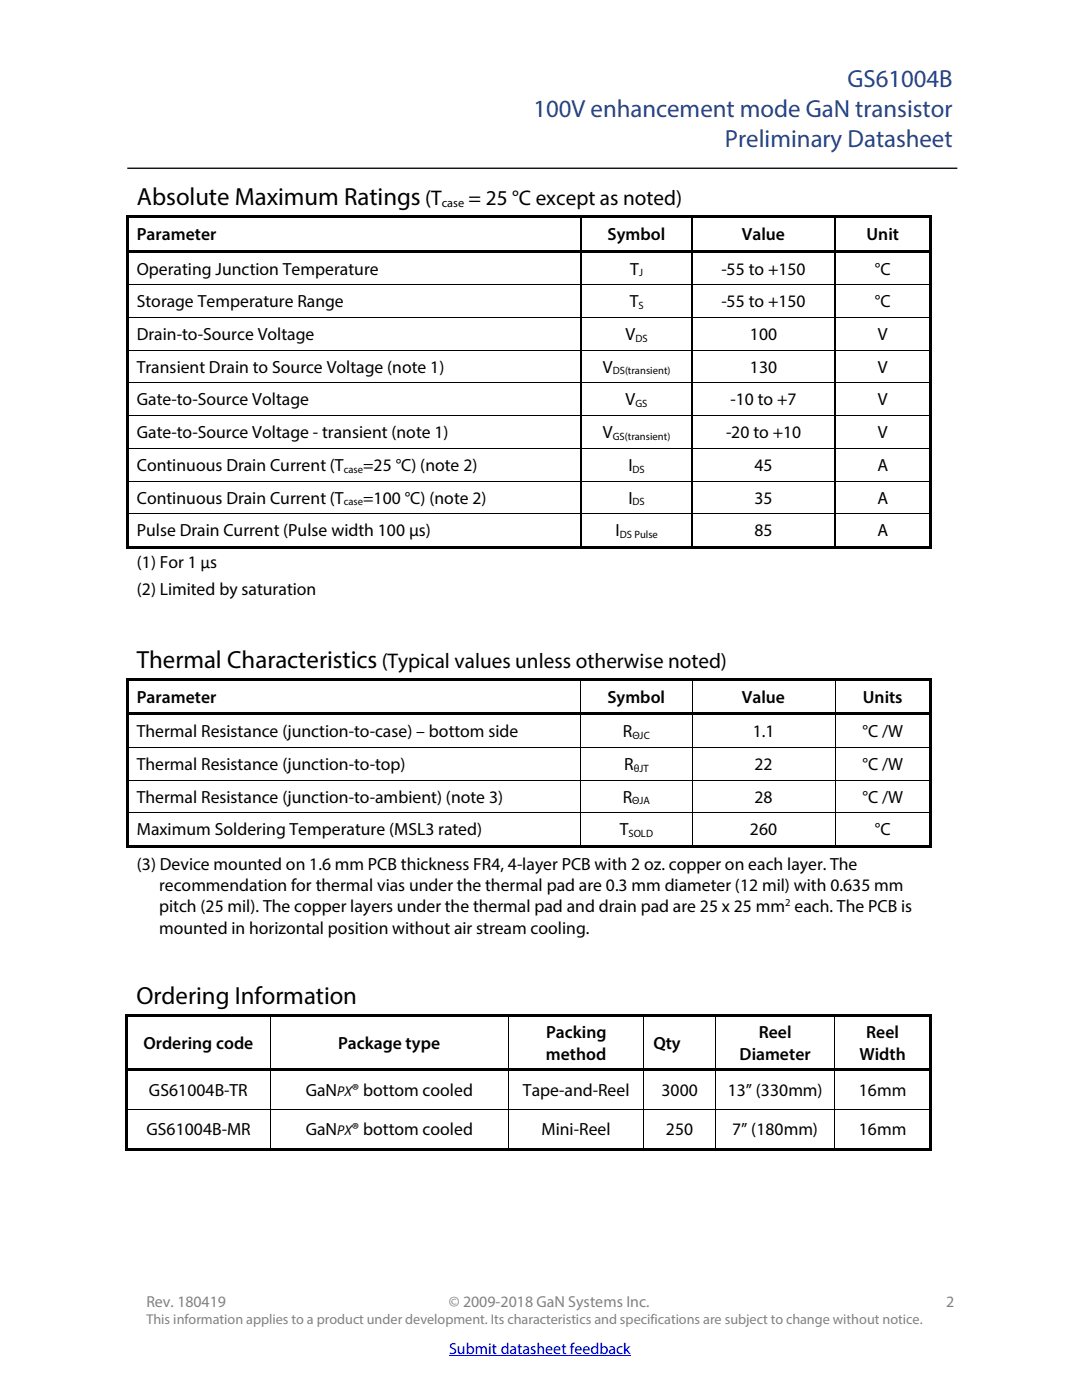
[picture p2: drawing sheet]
<svg xmlns="http://www.w3.org/2000/svg" width="216mm" height="279mm" viewBox="0 0 216 279" stroke-linecap="round" stroke-linejoin="round" font-family="sans-serif">
<defs><g id="words">
<g font-size="5" fill="#21468a">
<text x="169.1" y="17.4">GS61004B</text>
<text x="106.4" y="23.3">100V enhancement mode GaN transistor</text>
<text x="144.7" y="29.3">Preliminary Datasheet</text>
</g>
<g font-size="5">
<text x="27.3" y="40.9">Absolute Maximum Ratings</text>
<text x="27.3" y="133.3">Thermal Characteristics</text>
<text x="27.2" y="200.4">Ordering Information</text>
</g>
<g font-size="4.2">
<text x="84.8" y="40.9">(T</text>
<text x="93.5" y="40.9">= 25 °C except as noted)</text>
<text x="76.2" y="133.3">(Typical values unless otherwise noted)</text>
</g>
<g font-size="3.5">
<text x="27.3" y="48">Parameter</text>
<text x="121.2" y="48">Symbol</text>
<text x="148" y="48">Value</text>
<text x="172.9" y="48">Unit</text>
<text x="27.3" y="54.8">Operating Junction Temperature</text>
<text x="125.8" y="54.8">T</text>
<text x="143.9" y="54.8">-55 to +150</text>
<text x="174.6" y="54.8">°C</text>
<text x="27.3" y="61.3">Storage Temperature Range</text>
<text x="125.6" y="61.3">T</text>
<text x="143.9" y="61.3">-55 to +150</text>
<text x="174.6" y="61.3">°C</text>
<text x="27.3" y="67.9">Drain-to-Source Voltage</text>
<text x="124.8" y="67.9">V</text>
<text x="149.6" y="67.9">100</text>
<text x="175.2" y="67.9">V</text>
<text x="27.3" y="74.4">Transient Drain to Source Voltage (note 1)</text>
<text x="120.3" y="74.4">V</text>
<text x="149.6" y="74.4">130</text>
<text x="175.2" y="74.4">V</text>
<text x="27.3" y="80.9">Gate-to-Source Voltage</text>
<text x="124.8" y="80.9">V</text>
<text x="145.8" y="80.9">-10 to +7</text>
<text x="175.2" y="80.9">V</text>
<text x="27.3" y="87.4">Gate-to-Source Voltage - transient (note 1)</text>
<text x="120.3" y="87.4">V</text>
<text x="144.9" y="87.4">-20 to +10</text>
<text x="175.2" y="87.4">V</text>
<text x="27.3" y="94">Continuous Drain Current (T</text>
<text x="72.5" y="94">=25 °C) (note 2)</text>
<text x="125.4" y="94">I</text>
<text x="150.5" y="94">45</text>
<text x="175.1" y="94">A</text>
<text x="27.3" y="100.5">Continuous Drain Current (T</text>
<text x="72.5" y="100.5">=100 °C) (note 2)</text>
<text x="125.4" y="100.5">I</text>
<text x="150.5" y="100.5">35</text>
<text x="175.1" y="100.5">A</text>
<text x="27.3" y="107">Pulse Drain Current (Pulse width 100 µs)</text>
<text x="122.8" y="107">I</text>
<text x="150.5" y="107">85</text>
<text x="175.1" y="107">A</text>
<text x="27.3" y="113.4">(1) For 1 µs</text>
<text x="27.3" y="118.7">(2) Limited by saturation</text>
<text x="27.3" y="140.3">Parameter</text>
<text x="121.2" y="140.3">Symbol</text>
<text x="148" y="140.3">Value</text>
<text x="172.2" y="140.3">Units</text>
<text x="27.3" y="147.2">Thermal Resistance (junction-to-case) – bottom side</text>
<text x="124.3" y="147.2">R</text>
<text x="150.2" y="147.2">1.1</text>
<text x="172.1" y="147.2">°C /W</text>
<text x="27.3" y="153.7">Thermal Resistance (junction-to-top)</text>
<text x="124.5" y="153.7">R</text>
<text x="150.5" y="153.7">22</text>
<text x="172.1" y="153.7">°C /W</text>
<text x="27.3" y="160.2">Thermal Resistance (junction-to-ambient) (note 3)</text>
<text x="124.2" y="160.2">R</text>
<text x="150.5" y="160.2">28</text>
<text x="172.1" y="160.2">°C /W</text>
<text x="27.3" y="166.7">Maximum Soldering Temperature (MSL3 rated)</text>
<text x="123.7" y="166.7">T</text>
<text x="149.6" y="166.7">260</text>
<text x="174.6" y="166.7">°C</text>
<text x="27.3" y="173.6">(3) Device mounted on 1.6 mm PCB thickness FR4, 4-layer PCB with 2 oz. copper on each layer. The</text>
<text x="31.7" y="177.8">recommendation for thermal vias under the thermal pad are 0.3 mm diameter (12 mil) with 0.635 mm</text>
<text x="31.7" y="182.1">pitch (25 mil). The copper layers under the thermal pad and drain pad are 25 x 25 mm each. The PCB is</text>
<text x="31.7" y="186.3">mounted in horizontal position without air stream cooling.</text>
<text x="28.6" y="209.3">Ordering code</text>
<text x="67.5" y="209.3">Package type</text>
<text x="109" y="207.2">Packing</text>
<text x="130.4" y="209.3">Qty</text>
<text x="151.4" y="207.2">Reel</text>
<text x="172.8" y="207.2">Reel</text>
<text x="108.9" y="211.5">method</text>
<text x="147.6" y="211.5">Diameter</text>
<text x="171.5" y="211.5">Width</text>
<text x="29.7" y="218.7">GS61004B-TR</text>
<text x="61" y="218.7">GaN</text>
<text x="70.2" y="218.7">® bottom cooled</text>
<text x="104.4" y="218.7">Tape-and-Reel</text>
<text x="132" y="218.7">3000</text>
<text x="145.2" y="218.7">13” (330mm)</text>
<text x="171.4" y="218.7">16mm</text>
<text x="29.2" y="226.5">GS61004B-MR</text>
<text x="61" y="226.5">GaN</text>
<text x="70.2" y="226.5">® bottom cooled</text>
<text x="108.1" y="226.5">Mini-Reel</text>
<text x="132.9" y="226.5">250</text>
<text x="146.1" y="226.5">7” (180mm)</text>
<text x="171.4" y="226.5">16mm</text>
</g>
<g font-size="3.2" fill="#818181">
<text x="29.2" y="260.9">Rev. 180419</text>
<text x="89.6" y="260.9">© 2009-2018 GaN Systems Inc.</text>
<text x="188.8" y="260.9">2</text>
</g>
<text font-size="3.2" fill="#00f" x="89.6" y="270.2">Submit datasheet feedback</text>
<g font-size="2.8">
<text x="67.3" y="218.7">PX</text>
<text x="67.3" y="226.5">PX</text>
</g>
<text font-size="2.8" fill="#818181" x="29.2" y="264.3">This information applies to a product under development. Its characteristics and specifications are subject to change without notice.</text>
<text font-size="2.5" x="88.1" y="41.3">case</text>
<g font-size="2.1">
<text x="127.5" y="55.2">J</text>
<text x="127.4" y="61.7">S</text>
<text x="126.8" y="68.2">DS</text>
<text x="122.3" y="74.7">DS(transient)</text>
<text x="126.8" y="81.2">GS</text>
<text x="122.3" y="87.8">GS(transient)</text>
<text x="68.6" y="94.3">case</text>
<text x="126.2" y="94.3">DS</text>
<text x="68.6" y="100.8">case</text>
<text x="126.2" y="100.8">DS</text>
<text x="123.7" y="107.4">DS Pulse</text>
<text x="126.2" y="147.5">ΘJC</text>
<text x="126.4" y="154">θJT</text>
<text x="126.2" y="160.5">ΘJA</text>
<text x="125.4" y="167">SOLD</text>
<text x="156.7" y="180.8">2</text>
</g>
</g></defs>
<path d="M89.6 270.6h36.2" fill="none" stroke="#00f" stroke-width=".2"/>
<path d="M25.4 33.6h165.6" fill="none" stroke="#000" stroke-width=".26"/>
<g fill="#000">
<path d="M25.1 43h.6v.6h-.6z" fill-rule="evenodd"/>
<path d="M25.1 43h.6v.5h-.6z" fill-rule="evenodd"/>
<path d="M25.1 43.6h.6v6.3h-.6z" fill-rule="evenodd"/>
<path d="M25.1 49.9h.6v.5h-.6z" fill-rule="evenodd"/>
<path d="M25.1 50.4h.6v6.4h-.6z" fill-rule="evenodd"/>
<path d="M25.7 43h.5v.5h-.5z" fill-rule="evenodd"/>
<path d="M25.7 49.9h90.1v.5h-90.1z" fill-rule="evenodd"/>
<path d="M26.2 43h89.6v.5h-89.6z" fill-rule="evenodd"/>
<path d="M115.8 43h.5v.5h-.5z" fill-rule="evenodd"/>
<path d="M115.8 49.9h.5v.5h-.5z" fill-rule="evenodd"/>
<path d="M116.3 43h21.7v.5h-21.7z" fill-rule="evenodd"/>
<path d="M116.3 49.9h21.7v.5h-21.7z" fill-rule="evenodd"/>
<path d="M138 43h.5v.5h-.5z" fill-rule="evenodd"/>
<path d="M138 49.9h.5v.5h-.5z" fill-rule="evenodd"/>
<path d="M138.5 43h28v.5h-28z" fill-rule="evenodd"/>
<path d="M138.5 49.9h28v.5h-28z" fill-rule="evenodd"/>
<path d="M166.5 43h.5v.5h-.5z" fill-rule="evenodd"/>
<path d="M166.5 49.9h.5v.5h-.5z" fill-rule="evenodd"/>
<path d="M167 43h18.5v.5h-18.5z" fill-rule="evenodd"/>
<path d="M167 49.9h18.5v.5h-18.5z" fill-rule="evenodd"/>
<path d="M185.5 43h.5v.5h-.5z" fill-rule="evenodd"/>
<path d="M185.5 43.6h.5v6.3h-.5z" fill-rule="evenodd"/>
<path d="M185.5 49.9h.5v.5h-.5z" fill-rule="evenodd"/>
<path d="M185.5 50.4h.5v6.4h-.5z" fill-rule="evenodd"/>
<path d="M25.1 56.9h.6v6.4h-.6z" fill-rule="evenodd"/>
<path d="M25.1 63.5h.6v6.3h-.6z" fill-rule="evenodd"/>
<path d="M25.1 70h.6v6.3h-.6z" fill-rule="evenodd"/>
<path d="M185.5 56.9h.5v6.4h-.5z" fill-rule="evenodd"/>
<path d="M185.5 63.5h.5v6.3h-.5z" fill-rule="evenodd"/>
<path d="M185.5 70h.5v6.3h-.5z" fill-rule="evenodd"/>
<path d="M25.1 76.5h.6v6.3h-.6z" fill-rule="evenodd"/>
<path d="M25.1 83h.6v6.4h-.6z" fill-rule="evenodd"/>
<path d="M25.1 89.6h.6v6.3h-.6z" fill-rule="evenodd"/>
<path d="M185.5 76.5h.5v6.3h-.5z" fill-rule="evenodd"/>
<path d="M185.5 83h.5v6.4h-.5z" fill-rule="evenodd"/>
<path d="M185.5 89.6h.5v6.3h-.5z" fill-rule="evenodd"/>
<path d="M25.1 96.1h.6v6.3h-.6z" fill-rule="evenodd"/>
<path d="M25.1 102.6h.6v6.4h-.6z" fill-rule="evenodd"/>
<path d="M25.1 109h.6v.5h-.6z" fill-rule="evenodd"/>
<path d="M25.1 109h.6v.5h-.6z" fill-rule="evenodd"/>
<path d="M25.7 109h.5v.5h-.5z" fill-rule="evenodd"/>
<path d="M26.2 109h89.6v.5h-89.6z" fill-rule="evenodd"/>
<path d="M115.8 109h.5v.5h-.5z" fill-rule="evenodd"/>
<path d="M116.2 109h.5v.5h-.5z" fill-rule="evenodd"/>
<path d="M116.2 109h.6v.5h-.6z" fill-rule="evenodd"/>
<path d="M116.8 109h21.2v.5h-21.2z" fill-rule="evenodd"/>
<path d="M138 109h.5v.5h-.5z" fill-rule="evenodd"/>
<path d="M138.5 109h28v.5h-28z" fill-rule="evenodd"/>
<path d="M166.5 109h.5v.5h-.5z" fill-rule="evenodd"/>
<path d="M167 109h18.5v.5h-18.5z" fill-rule="evenodd"/>
<path d="M185.5 96.1h.5v6.3h-.5z" fill-rule="evenodd"/>
<path d="M185.5 102.6h.5v6.4h-.5z" fill-rule="evenodd"/>
<path d="M185.5 109h.5v.5h-.5z" fill-rule="evenodd"/>
<path d="M185.5 109h.5v.5h-.5z" fill-rule="evenodd"/>
<path d="M25.1 135.3h.6v.6h-.6z" fill-rule="evenodd"/>
<path d="M25.1 135.3h.6v.5h-.6z" fill-rule="evenodd"/>
<path d="M25.7 135.3h.5v.5h-.5z" fill-rule="evenodd"/>
<path d="M26.2 135.3h89.6v.5h-89.6z" fill-rule="evenodd"/>
<path d="M115.8 135.3h.5v.5h-.5z" fill-rule="evenodd"/>
<path d="M116.3 135.3h21.7v.5h-21.7z" fill-rule="evenodd"/>
<path d="M138 135.3h.6v.5h-.6z" fill-rule="evenodd"/>
<path d="M138.6 135.3h28v.5h-28z" fill-rule="evenodd"/>
<path d="M166.6 135.3h.5v.5h-.5z" fill-rule="evenodd"/>
<path d="M167.1 135.3h18.4v.5h-18.4z" fill-rule="evenodd"/>
<path d="M185.5 135.3h.5v.5h-.5z" fill-rule="evenodd"/>
<path d="M25.1 135.9h.6v6.3h-.6z" fill-rule="evenodd"/>
<path d="M25.1 142.2h.6v.5h-.6z" fill-rule="evenodd"/>
<path d="M25.1 142.7h.6v6.4h-.6z" fill-rule="evenodd"/>
<path d="M25.1 149.3h.6v6.3h-.6z" fill-rule="evenodd"/>
<path d="M25.7 142.2h90.1v.5h-90.1z" fill-rule="evenodd"/>
<path d="M115.8 142.2h.5v.5h-.5z" fill-rule="evenodd"/>
<path d="M116.3 142.2h21.7v.5h-21.7z" fill-rule="evenodd"/>
<path d="M138 142.2h.6v.5h-.6z" fill-rule="evenodd"/>
<path d="M138.6 142.2h28v.5h-28z" fill-rule="evenodd"/>
<path d="M166.6 142.2h.5v.5h-.5z" fill-rule="evenodd"/>
<path d="M167.1 142.2h18.4v.5h-18.4z" fill-rule="evenodd"/>
<path d="M185.5 135.9h.5v6.3h-.5z" fill-rule="evenodd"/>
<path d="M185.5 142.2h.5v.5h-.5z" fill-rule="evenodd"/>
<path d="M185.5 142.7h.5v6.4h-.5z" fill-rule="evenodd"/>
<path d="M185.5 149.3h.5v6.3h-.5z" fill-rule="evenodd"/>
<path d="M25.1 155.8h.6v6.3h-.6z" fill-rule="evenodd"/>
<path d="M25.1 162.3h.6v6.4h-.6z" fill-rule="evenodd"/>
<path d="M25.1 168.7h.6v.5h-.6z" fill-rule="evenodd"/>
<path d="M25.1 168.7h.6v.5h-.6z" fill-rule="evenodd"/>
<path d="M25.7 168.7h.5v.5h-.5z" fill-rule="evenodd"/>
<path d="M26.2 168.7h89.6v.5h-89.6z" fill-rule="evenodd"/>
<path d="M115.8 168.7h.5v.5h-.5z" fill-rule="evenodd"/>
<path d="M116.3 168.7h21.7v.5h-21.7z" fill-rule="evenodd"/>
<path d="M138 168.7h.6v.5h-.6z" fill-rule="evenodd"/>
<path d="M138.6 168.7h28v.5h-28z" fill-rule="evenodd"/>
<path d="M166.6 168.7h.5v.5h-.5z" fill-rule="evenodd"/>
<path d="M167.1 168.7h18.4v.5h-18.4z" fill-rule="evenodd"/>
<path d="M185.5 155.8h.5v6.3h-.5z" fill-rule="evenodd"/>
<path d="M185.5 162.3h.5v6.4h-.5z" fill-rule="evenodd"/>
<path d="M185.5 168.7h.5v.5h-.5z" fill-rule="evenodd"/>
<path d="M25.1 202.5h.5v.5h-.5z" fill-rule="evenodd"/>
<path d="M25.1 202.5h.5v.5h-.5z" fill-rule="evenodd"/>
<path d="M25.1 203h.5v10.1h-.5z" fill-rule="evenodd"/>
<path d="M25.1 213.1h.5v.6h-.5z" fill-rule="evenodd"/>
<path d="M25.6 202.5h.5v.5h-.5z" fill-rule="evenodd"/>
<path d="M25.6 213.1h28.2v.6h-28.2z" fill-rule="evenodd"/>
<path d="M26.1 202.5h27.7v.5h-27.7z" fill-rule="evenodd"/>
<path d="M53.8 202.5h.5v.5h-.5z" fill-rule="evenodd"/>
<path d="M53.8 213.1h.5v.6h-.5z" fill-rule="evenodd"/>
<path d="M54.3 202.5h47.1v.5h-47.1z" fill-rule="evenodd"/>
<path d="M54.3 213.1h47.1v.6h-47.1z" fill-rule="evenodd"/>
<path d="M101.4 202.5h.5v.5h-.5z" fill-rule="evenodd"/>
<path d="M101.4 213.1h.5v.6h-.5z" fill-rule="evenodd"/>
<path d="M101.9 202.5h26.5v.5h-26.5z" fill-rule="evenodd"/>
<path d="M101.9 213.1h26.5v.6h-26.5z" fill-rule="evenodd"/>
<path d="M128.4 202.5h.5v.5h-.5z" fill-rule="evenodd"/>
<path d="M128.4 213.1h.5v.6h-.5z" fill-rule="evenodd"/>
<path d="M128.9 202.5h13.8v.5h-13.8z" fill-rule="evenodd"/>
<path d="M128.9 213.1h13.8v.6h-13.8z" fill-rule="evenodd"/>
<path d="M142.7 202.5h.5v.5h-.5z" fill-rule="evenodd"/>
<path d="M142.7 213.1h.5v.6h-.5z" fill-rule="evenodd"/>
<path d="M143.2 202.5h23.3v.5h-23.3z" fill-rule="evenodd"/>
<path d="M143.2 213.1h23.3v.6h-23.3z" fill-rule="evenodd"/>
<path d="M166.5 202.5h.5v.5h-.5z" fill-rule="evenodd"/>
<path d="M166.5 213.1h.5v.6h-.5z" fill-rule="evenodd"/>
<path d="M167 202.5h18.5v.5h-18.5z" fill-rule="evenodd"/>
<path d="M167 213.1h18.5v.6h-18.5z" fill-rule="evenodd"/>
<path d="M185.5 202.5h.5v.5h-.5z" fill-rule="evenodd"/>
<path d="M185.5 203h.5v10.1h-.5z" fill-rule="evenodd"/>
<path d="M185.5 213.1h.5v.6h-.5z" fill-rule="evenodd"/>
<path d="M25.1 213.7h.5v7.6h-.5z" fill-rule="evenodd"/>
<path d="M25.1 221.5h.5v7.6h-.5z" fill-rule="evenodd"/>
<path d="M25.1 229.1h.5v.5h-.5z" fill-rule="evenodd"/>
<path d="M25.1 229.1h.5v.5h-.5z" fill-rule="evenodd"/>
<path d="M25.6 229.1h28.2v.5h-28.2z" fill-rule="evenodd"/>
<path d="M53.8 229.1h.5v.5h-.5z" fill-rule="evenodd"/>
<path d="M54.3 229.1h47.1v.5h-47.1z" fill-rule="evenodd"/>
<path d="M101.4 229.1h.5v.5h-.5z" fill-rule="evenodd"/>
<path d="M101.9 229.1h26.5v.5h-26.5z" fill-rule="evenodd"/>
<path d="M128.4 229.1h.5v.5h-.5z" fill-rule="evenodd"/>
<path d="M128.9 229.1h13.8v.5h-13.8z" fill-rule="evenodd"/>
<path d="M142.7 229.1h.5v.5h-.5z" fill-rule="evenodd"/>
<path d="M143.2 229.1h23.3v.5h-23.3z" fill-rule="evenodd"/>
<path d="M166.5 229.1h.5v.5h-.5z" fill-rule="evenodd"/>
<path d="M167 229.1h18.5v.5h-18.5z" fill-rule="evenodd"/>
<path d="M185.5 213.7h.5v7.6h-.5z" fill-rule="evenodd"/>
<path d="M185.5 221.5h.5v7.6h-.5z" fill-rule="evenodd"/>
<path d="M185.5 229.1h.5v.5h-.5z" fill-rule="evenodd"/>
<path d="M185.5 229.1h.5v.5h-.5z" fill-rule="evenodd"/>
</g>
<g fill="#000">
<path d="M25.1 56.8h.6v.1h-.6zM115.8 43.5l.4 .1zM115.8 50.4h.4zM115.8 56.8h.4v.1h-.4zM138 43.5l.3 .1zM138 50.4h.3zM138 56.8h.3v.1h-.3zM166.5 43.5l.4 .1zM166.5 50.4h.4zM166.5 56.8h.4v.1h-.4zM185.5 43.5l.5 .1zM185.5 56.8h.5v.1h-.5z"/>
<path d="M25.1 63.3h.6v.2h-.6zM25.1 69.8h.6v.2h-.6zM25.1 76.3h.6v.2h-.6zM115.8 63.3h.4v.2h-.4zM115.8 69.8h.4v.2h-.4zM115.8 76.3h.4v.2h-.4zM138 63.3h.3v.2h-.3zM138 69.8h.3v.2h-.3zM138 76.3h.3v.2h-.3zM166.5 63.3h.4v.2h-.4zM166.5 69.8h.4v.2h-.4zM166.5 76.3h.4v.2h-.4z"/>
<path d="M185.5 63.3h.5v.2h-.5zM185.5 69.8h.5v.2h-.5zM185.5 76.3h.5v.2h-.5zM25.1 82.8h.6v.2h-.6zM25.1 89.4h.6v.2h-.6zM25.1 95.9h.6v.2h-.6zM115.8 82.8h.4v.2h-.4zM115.8 89.4h.4v.2h-.4zM115.8 95.9h.4v.2h-.4zM138 82.8h.3v.2h-.3zM138 89.4h.3v.2h-.3zM138 95.9h.3v.2h-.3z"/>
<path d="M166.5 82.8h.4v.2h-.4zM166.5 89.4h.4v.2h-.4zM166.5 95.9h.4v.2h-.4zM185.5 82.8h.5v.2h-.5zM185.5 89.4h.5v.2h-.5zM185.5 95.9h.5v.2h-.5zM25.1 102.4h.6v.2h-.6zM115.8 102.4h.4v.2h-.4zM138 102.4h.3v.2h-.3zM166.5 102.4h.4v.2h-.4zM185.5 102.4h.5v.2h-.5zM115.8 135.8l.2 .1z"/>
<path d="M138 135.8l.2 .1zM166.6 135.8l.2 .1zM185.5 135.8l.5 .1zM25.1 149.1h.6v.2h-.6zM25.1 155.6h.6v.2h-.6zM115.8 142.7h.2zM115.8 149.1h.2v.2h-.2zM115.8 155.6h.2v.2h-.2zM138 142.7h.2zM138 149.1h.2v.2h-.2zM138 155.6h.2v.2h-.2zM166.6 142.7h.2z"/>
<path d="M166.6 149.1h.2v.2h-.2zM166.6 155.6h.2v.2h-.2zM185.5 149.1h.5v.2h-.5zM185.5 155.6h.5v.2h-.5zM25.1 162.1h.6v.2h-.6zM115.8 162.1h.2v.2h-.2zM138 162.1h.2v.2h-.2zM166.6 162.1h.2v.2h-.2zM185.5 162.1h.5v.2h-.5zM53.8 203h.2zM53.8 213.7h.2zM101.4 203h.2z"/>
<path d="M101.4 213.7h.2zM128.4 203h.2zM128.4 213.7h.2zM142.7 203h.2zM142.7 213.7h.2zM166.5 203h.2zM166.5 213.7h.2zM185.5 203h.5zM25.1 221.3h.5v.2h-.5zM53.8 221.3h.2v.2h-.2zM101.4 221.3h.2v.2h-.2zM128.4 221.3h.2v.2h-.2z"/>
<path d="M142.7 221.3h.2v.2h-.2zM166.5 221.3h.2v.2h-.2zM185.5 221.3h.5v.2h-.5z"/>
</g>
<g fill="none" stroke="#000" stroke-width=".34">
<path d="M116 43.6v6.3M116 50.4v6.4M116 56.9v6.4M138.1 43.6v6.3M138.1 50.4v6.4M138.1 56.9v6.4M166.7 43.6v6.3M166.7 50.4v6.4M166.7 56.9v6.4M116 63.5v6.3M116 70v6.3M116 76.5v6.3"/>
<path d="M138.1 63.5v6.3M138.1 70v6.3M138.1 76.5v6.3M166.7 63.5v6.3M166.7 70v6.3M166.7 76.5v6.3M116 83v6.4M116 89.6v6.3M116 96.1v6.3M138.1 83v6.4M138.1 89.6v6.3M138.1 96.1v6.3"/>
<path d="M166.7 83v6.4M166.7 89.6v6.3M166.7 96.1v6.3M116 102.6v6.4M138.1 102.6v6.4M166.7 102.6v6.4"/>
</g>
<g fill="none" stroke="#000" stroke-width=".2">
<path d="M25.7 56.9h90.1M116.2 56.9h21.8M138.3 56.9h28.2M166.9 56.9h18.6M25.7 63.4h90.1M25.7 69.9h90.1M25.7 76.4h90.1M116.2 63.4h21.8M116.2 69.9h21.8M116.2 76.4h21.8M138.3 63.4h28.2M138.3 69.9h28.2"/>
<path d="M138.3 76.4h28.2M166.9 63.4h18.6M166.9 69.9h18.6M166.9 76.4h18.6M25.7 82.9h90.1M25.7 89.5h90.1M25.7 96h90.1M116.2 82.9h21.8M116.2 89.5h21.8M116.2 96h21.8M138.3 82.9h28.2M138.3 89.5h28.2"/>
<path d="M138.3 96h28.2M166.9 82.9h18.6M166.9 89.5h18.6M166.9 96h18.6M25.7 102.5h90.1M116.2 102.5h21.8M138.3 102.5h28.2M166.9 102.5h18.6M115.9 135.9v6.3M138.1 135.9v6.3M166.7 135.9v6.3M25.7 149.2h90.1"/>
<path d="M25.7 155.7h90.1M115.9 142.7v6.4M115.9 149.3v6.3M115.9 155.8v6.3M116 149.2h22M116 155.7h22M138.1 142.7v6.4M138.1 149.3v6.3M138.1 155.8v6.3M138.2 149.2h28.4M138.2 155.7h28.4M166.7 142.7v6.4"/>
<path d="M166.7 149.3v6.3M166.7 155.8v6.3M166.8 149.2h18.7M166.8 155.7h18.7M25.7 162.2h90.1M115.9 162.3v6.4M116 162.2h22M138.1 162.3v6.4M138.2 162.2h28.4M166.7 162.3v6.4M166.8 162.2h18.7M53.9 203v10.1"/>
<path d="M53.9 213.7v7.6M101.5 203v10.1M101.5 213.7v7.6M128.5 203v10.1M128.5 213.7v7.6M142.8 203v10.1M142.8 213.7v7.6M166.6 203v10.1M166.6 213.7v7.6M25.6 221.4h28.2M53.9 221.5v7.6M54 221.4h47.4"/>
<path d="M101.5 221.5v7.6M101.6 221.4h26.8M128.5 221.5v7.6M128.6 221.4h14.1M142.8 221.5v7.6M142.9 221.4h23.6M166.6 221.5v7.6M166.7 221.4h18.8"/>
</g>
<use href="#words"/>
</svg>
